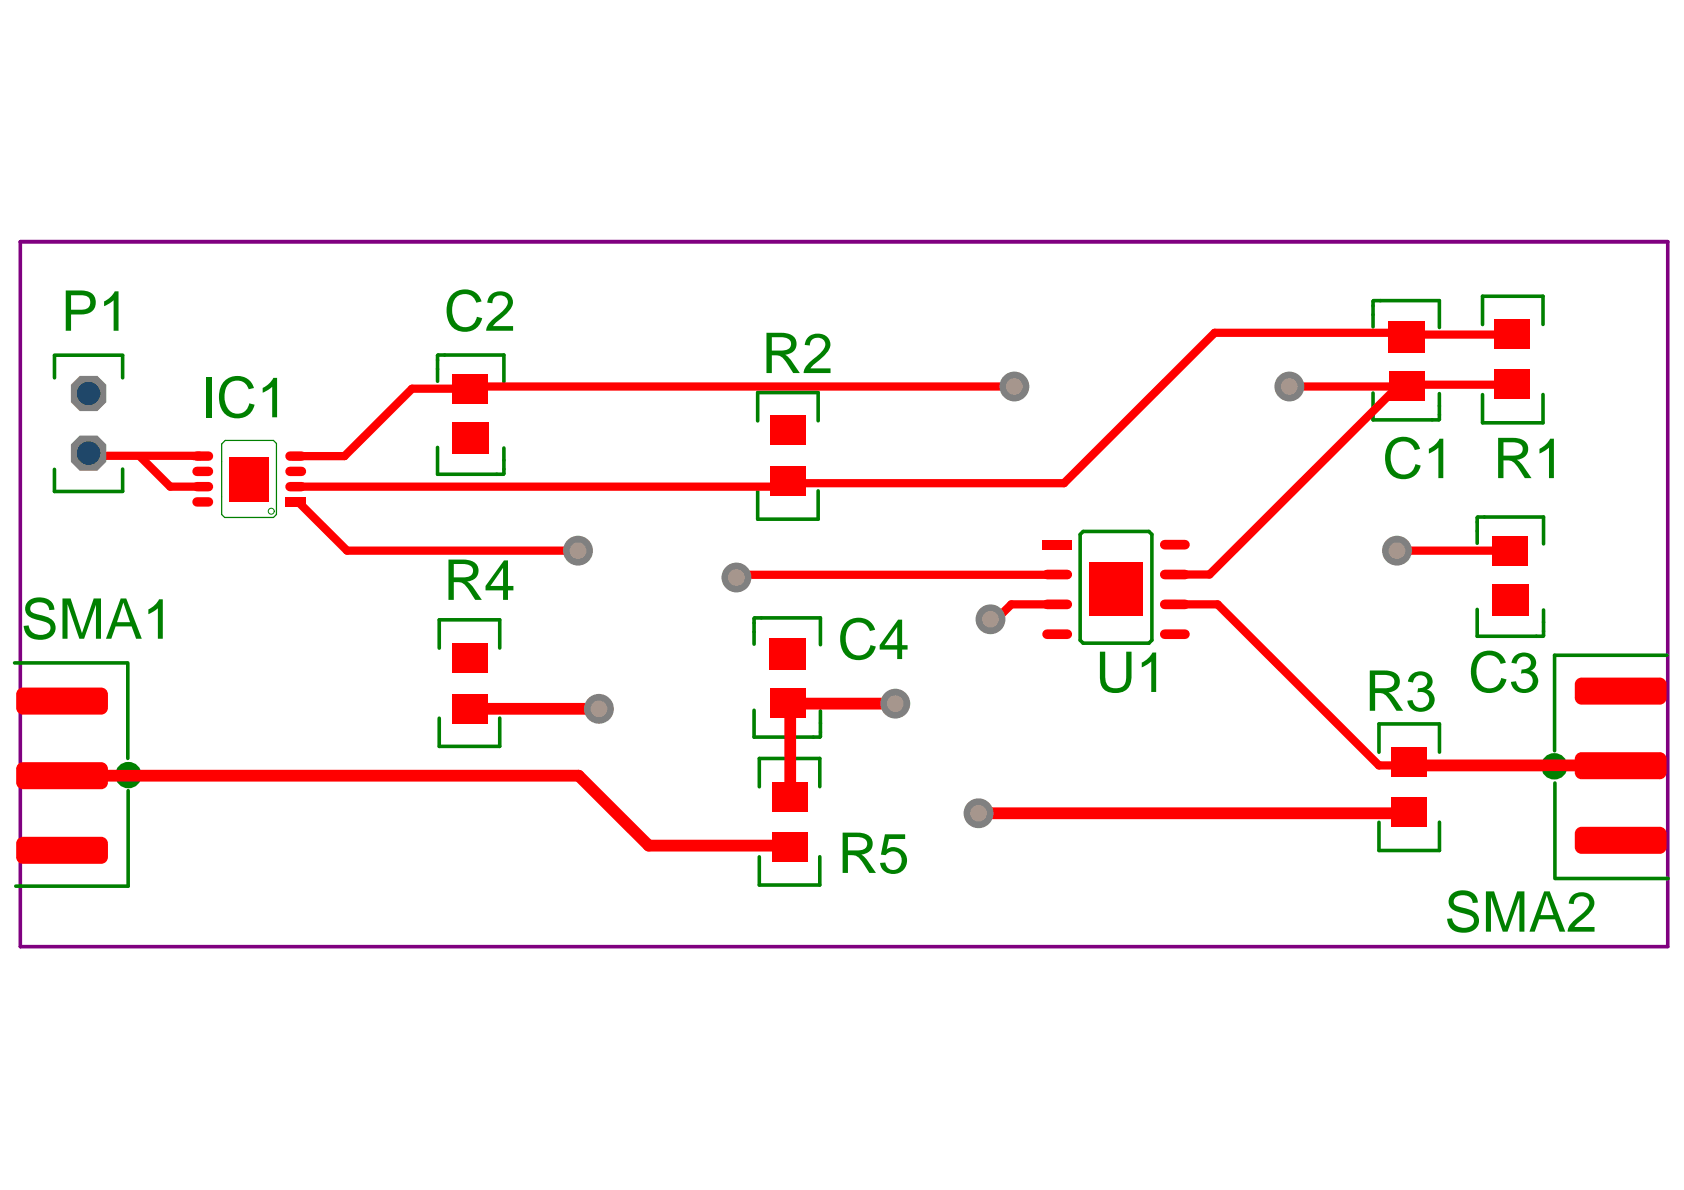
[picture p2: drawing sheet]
<svg xmlns="http://www.w3.org/2000/svg" width="297mm" height="210mm" viewBox="0 0 297 210" stroke-linecap="round" stroke-linejoin="round" font-family="sans-serif">
<defs><g id="words">
<g font-size="9.9" fill="#008000">
<text x="10.7" y="58.3">P1</text>
<text x="78.3" y="58.3">C2</text>
<text x="134.3" y="65.8">R2</text>
<text x="35.4" y="73.6">IC1</text>
<text x="243.9" y="84.3">C1 R1</text>
<text x="78.2" y="105.8">R4</text>
<text x="3.7" y="112.7">SMA1</text>
<text x="147.8" y="116.3">C4</text>
<text x="193.2" y="122.1">U1</text>
<text x="240.7" y="125.4">R3</text>
<text x="259" y="122.1">C3</text>
<text x="147.8" y="154">R5</text>
<text x="254.8" y="164.3">SMA2</text>
</g>
</g></defs>
<path d="M3.6 42.6h290.6v124.4h-290.6z" fill="none" stroke="#800080" stroke-width=".63"/>
<g fill="none" stroke="#008000" stroke-width=".63">
<path d="M242.2 57.7v-4.6l.1-.1h11.6v4.8M272.2 57.2v-4.9h-10.7v4.9M9.6 62.7h12M9.6 62.7v3.9M21.6 62.7v3.9M77.2 67.3v-4.6l.1-.1h11.6v4.8M77.2 78.9v4.8h11.6l.1-.2v-4.5M144.3 74.2v-4.9h-10.7v4.9M242.2 69.3v4.8h11.6l.1-.1v-4.6M272.2 69.6v5h-10.7v-5M9.6 82.8v3.9h12M21.6 82.7v3.9"/>
<path d="M144.3 86.6v5h-10.7v-5M190.5 94.3l.6-.6h11.6l.5 .6v18.6l-.5 .5h-11.6l-.6-.5zM260.6 95.8v-4.5l.1-.1h11.6v4.7M2.6 116.9h19.8M22.5 116.9v16.9M88.1 114.3v-5h-10.6v5M133 113.6v-4.5l.1-.1h11.6v4.7M260.6 107.5v4.7h11.6l.1-.1v-4.5M294 115.6h-19.8v16.8M22.6 139.5v16.8h-19.8M88.1 126.7v5h-10.6v-5M133 125.3v4.7h11.6l.1-.1v-4.5"/>
<path d="M144.6 138.8v-5h-10.7v5M253.9 132.7v-5h-10.7v5M274.3 138.1v16.9M144.6 151.1v5h-10.7v-5M253.9 145v5h-10.7v-5M274.4 155h19.8"/>
</g>
<path d="M39.1 78.3l.6-.6h8.5l.6 .5v12.5l-.6 .6h-8.6l-.5-.6z" fill="none" stroke="#008000" stroke-width=".22"/>
<g fill="none" stroke="#008000" stroke-width="2.1">
<circle cx="22.6" cy="136.7" r="1.27"/>
<circle cx="274.2" cy="135.2" r="1.27"/>
</g>
<circle cx="47.8" cy="90.2" r=".53" fill="none" stroke="#008000" stroke-width=".18"/>
<path d="M266.4 59h-17.9l-.4-.3h-33.8l-26.6 26.5h-48.8l-.6 .6h-86.1M15.6 79.9l.5 .5 19.1 .1h-1M178.9 68.2h-95.5l-.4 .4h-10.3l-11.9 11.9h-9.2M227.4 68.2h19.2M266.4 67.9h-17.8l-.6-.6h-.5l-34.2 34h-6.1M24.8 80.6l5.2 5.2h5.2M51.6 88.5h1l8.6 8.6h40.8M246.4 97.1h18.8M185.4 101.3l-55 .1-.5 .5M185.4 106.6h-7l-2.7 2.6h-1M206.2 106.6h8.6l28.4 28.4h4.6l.7-.7" fill="none" stroke="#f00" stroke-width="1.5"/>
<path d="M11.5 136.8h90.6l12.3 12.4h24.7l.3 .3M81.9 124.2l.9 .8h22.8M157.9 124.1h-19l.5 .5v16M248.5 134.3l.7 .7h34.6M248.5 143.1l-.3 .4h-75.6" fill="none" stroke="#f00" stroke-width="2.1"/>
<circle cx="174.7" cy="109.2" r="2.63" fill="#808080"/>
<circle cx="174.7" cy="109.2" r="1.48" fill="#a6968d"/>
<circle cx="246.4" cy="97.1" r="2.63" fill="#808080"/>
<circle cx="246.4" cy="97.1" r="1.48" fill="#a6968d"/>
<circle cx="227.4" cy="68.2" r="2.63" fill="#808080"/>
<circle cx="227.4" cy="68.2" r="1.48" fill="#a6968d"/>
<circle cx="178.9" cy="68.2" r="2.63" fill="#808080"/>
<circle cx="178.9" cy="68.2" r="1.48" fill="#a6968d"/>
<circle cx="157.9" cy="124.1" r="2.63" fill="#808080"/>
<circle cx="157.9" cy="124.1" r="1.48" fill="#a6968d"/>
<circle cx="172.6" cy="143.5" r="2.63" fill="#808080"/>
<circle cx="172.6" cy="143.5" r="1.48" fill="#a6968d"/>
<circle cx="105.6" cy="125" r="2.63" fill="#808080"/>
<circle cx="105.6" cy="125" r="1.48" fill="#a6968d"/>
<circle cx="129.9" cy="101.9" r="2.63" fill="#808080"/>
<circle cx="129.9" cy="101.9" r="1.48" fill="#a6968d"/>
<circle cx="102" cy="97.1" r="2.63" fill="#808080"/>
<circle cx="102" cy="97.1" r="1.48" fill="#a6968d"/>
<path d="M12.5 78.4l1.6-1.6h3.1l1.5 1.6v3.1l-1.5 1.5h-3.1l-1.6-1.5z" fill-rule="evenodd" fill="#808080"/>
<circle cx="15.6" cy="79.9" r="2.07" fill="#1f4769"/>
<path d="M12.5 67.9l1.6-1.6h3.1l1.5 1.6v3.1l-1.5 1.5h-3.1l-1.6-1.5z" fill-rule="evenodd" fill="#808080"/>
<circle cx="15.6" cy="69.4" r="2.07" fill="#1f4769"/>
<g fill="#f00">
<path d="M263.6 56.3h6.3v5.3h-6.3z" fill-rule="evenodd"/>
<path d="M263.6 65.1h6.3v5.3h-6.3z" fill-rule="evenodd"/>
<path d="M245.3 131.7h6.4v5.3h-6.4z" fill-rule="evenodd"/>
<path d="M245.3 140.6h6.4v5.2h-6.4z" fill-rule="evenodd"/>
<path d="M136.2 146.8h6.3v5.3h-6.3z" fill-rule="evenodd"/>
<path d="M136.2 138h6.3v5.2h-6.3z" fill-rule="evenodd"/>
<path d="M135.8 73.3h6.3v5.3h-6.3z" fill-rule="evenodd"/>
<path d="M135.8 82.1h6.3v5.3h-6.3z" fill-rule="evenodd"/>
<path d="M79.7 122.3h6.3v5.3h-6.3z" fill-rule="evenodd"/>
<path d="M79.7 113.5h6.3v5.3h-6.3z" fill-rule="evenodd"/>
<path d="M2.9 122.5l1.1-1.2h13.8l1.2 1.2v2.4l-1.2 1.1h-13.8l-1.1-1.1z" fill-rule="evenodd"/>
<path d="M2.9 148.8l1.1-1.2h13.8l1.2 1.2v2.4l-1.2 1.2h-13.8l-1.1-1.2z" fill-rule="evenodd"/>
<path d="M2.9 135.6l1.1-1.2h13.8l1.2 1.2v2.4l-1.2 1.2h-13.8l-1.1-1.2z" fill-rule="evenodd"/>
<path d="M79.8 74.5h6.4v5.6h-6.4z" fill-rule="evenodd"/>
<path d="M79.8 65.9h6.3v5.3h-6.3z" fill-rule="evenodd"/>
<path d="M277.8 147l1.2-1.2h13.8l1.2 1.2v2.4l-1.2 1.2h-13.8l-1.2-1.2z" fill-rule="evenodd"/>
<path d="M277.8 120.7l1.2-1.2h13.8l1.2 1.2v2.4l-1.2 1.2h-13.8l-1.2-1.2z" fill-rule="evenodd"/>
<path d="M277.8 133.9l1.2-1.2h13.8l1.2 1.2v2.4l-1.2 1.1h-13.8l-1.2-1.1z" fill-rule="evenodd"/>
<path d="M40.5 80.6h7v7.8h-7z" fill-rule="evenodd"/>
</g>
<g fill="#f00">
<path d="M2.9 124.9h1.1v1.1a1.19 1.19 0 0 1-1.1-1.1z"/>
<path d="M17.8 124.9h1.2a1.19 1.19 0 0 1-1.2 1.1z"/>
<path d="M17.8 121.3a1.19 1.19 0 0 1 1.2 1.2h-1.2z"/>
<path d="M3.1 121.8l.6-.5h.3v1.2h-1.1z"/>
<path d="M2.9 151.2h1.1v1.2a1.19 1.19 0 0 1-1.1-1.2z"/>
<path d="M17.8 151.2h1.2a1.19 1.19 0 0 1-1.2 1.2z"/>
<path d="M17.8 147.6a1.19 1.19 0 0 1 1.2 1.2h-1.2z"/>
<path d="M3.1 148.1l.6-.4 .3-.1v1.2h-1.1z"/>
<path d="M2.9 138h1.1v1.2a1.19 1.19 0 0 1-1.1-1.2z"/>
<path d="M17.8 138h1.2a1.19 1.19 0 0 1-1.2 1.2z"/>
<path d="M17.8 134.4a1.19 1.19 0 0 1 1.2 1.2h-1.2z"/>
<path d="M3.1 134.9l.6-.4 .3-.1v1.2h-1.1z"/>
<path d="M292.8 145.8a1.19 1.19 0 0 1 1.2 1.2h-1.2z"/>
<path d="M278 146.3l.6-.4 .4-.1v1.2h-1.2z"/>
<path d="M277.8 149.4h1.2v1.2a1.19 1.19 0 0 1-1.2-1.2z"/>
<path d="M292.8 149.4h1.2a1.19 1.19 0 0 1-1.2 1.2z"/>
<path d="M292.8 119.5a1.19 1.19 0 0 1 1.2 1.2h-1.2z"/>
<path d="M278 120l.6-.4 .4-.1v1.2h-1.2z"/>
<path d="M277.8 123.1h1.2v1.2a1.19 1.19 0 0 1-1.2-1.2z"/>
<path d="M292.8 123.1h1.2a1.19 1.19 0 0 1-1.2 1.2z"/>
<path d="M292.8 132.7a1.19 1.19 0 0 1 1.2 1.2h-1.2z"/>
<path d="M278 133.2l.6-.5h.4v1.2h-1.2z"/>
<path d="M277.8 136.3h1.2v1.1a1.19 1.19 0 0 1-1.2-1.1z"/>
<path d="M292.8 136.3h1.2a1.19 1.19 0 0 1-1.2 1.1z"/>
</g>
<path d="M34.8 80.5h2M34.8 83.1h2M34.8 85.8h2M34.8 88.5h2" fill="none" stroke="#f00" stroke-width="1.7"/>
<path d="M50.3 87.7h3.7v1.7h-3.7z" fill-rule="evenodd" fill="#f00"/>
<path d="M51.1 85.8h2.1M51.1 83.1h2.1M51.1 80.5h2.1M205.4 96.1h3.6M184.7 111.9h3.6M184.7 106.6h3.6M184.7 101.3h3.6M205.4 111.9h3.6M205.4 106.6h3.6M205.4 101.3h3.6" fill="none" stroke="#f00" stroke-width="1.7"/>
<g fill="#f00">
<path d="M183.8 95.2h5.3v1.7h-5.3z" fill-rule="evenodd"/>
<path d="M192.1 99.2h9.5v9.5h-9.5z" fill-rule="evenodd"/>
<path d="M244.9 56.6h6.4v5.6h-6.4z" fill-rule="evenodd"/>
<path d="M244.9 65.5h6.4v5.3h-6.4z" fill-rule="evenodd"/>
<path d="M263.1 103h6.5v5.6h-6.5z" fill-rule="evenodd"/>
<path d="M263.2 94.5h6.3v5.3h-6.3z" fill-rule="evenodd"/>
<path d="M135.7 112.6h6.4v5.6h-6.4z" fill-rule="evenodd"/>
<path d="M135.8 121.4h6.3v5.3h-6.3z" fill-rule="evenodd"/>
</g>
<use href="#words"/>
</svg>
